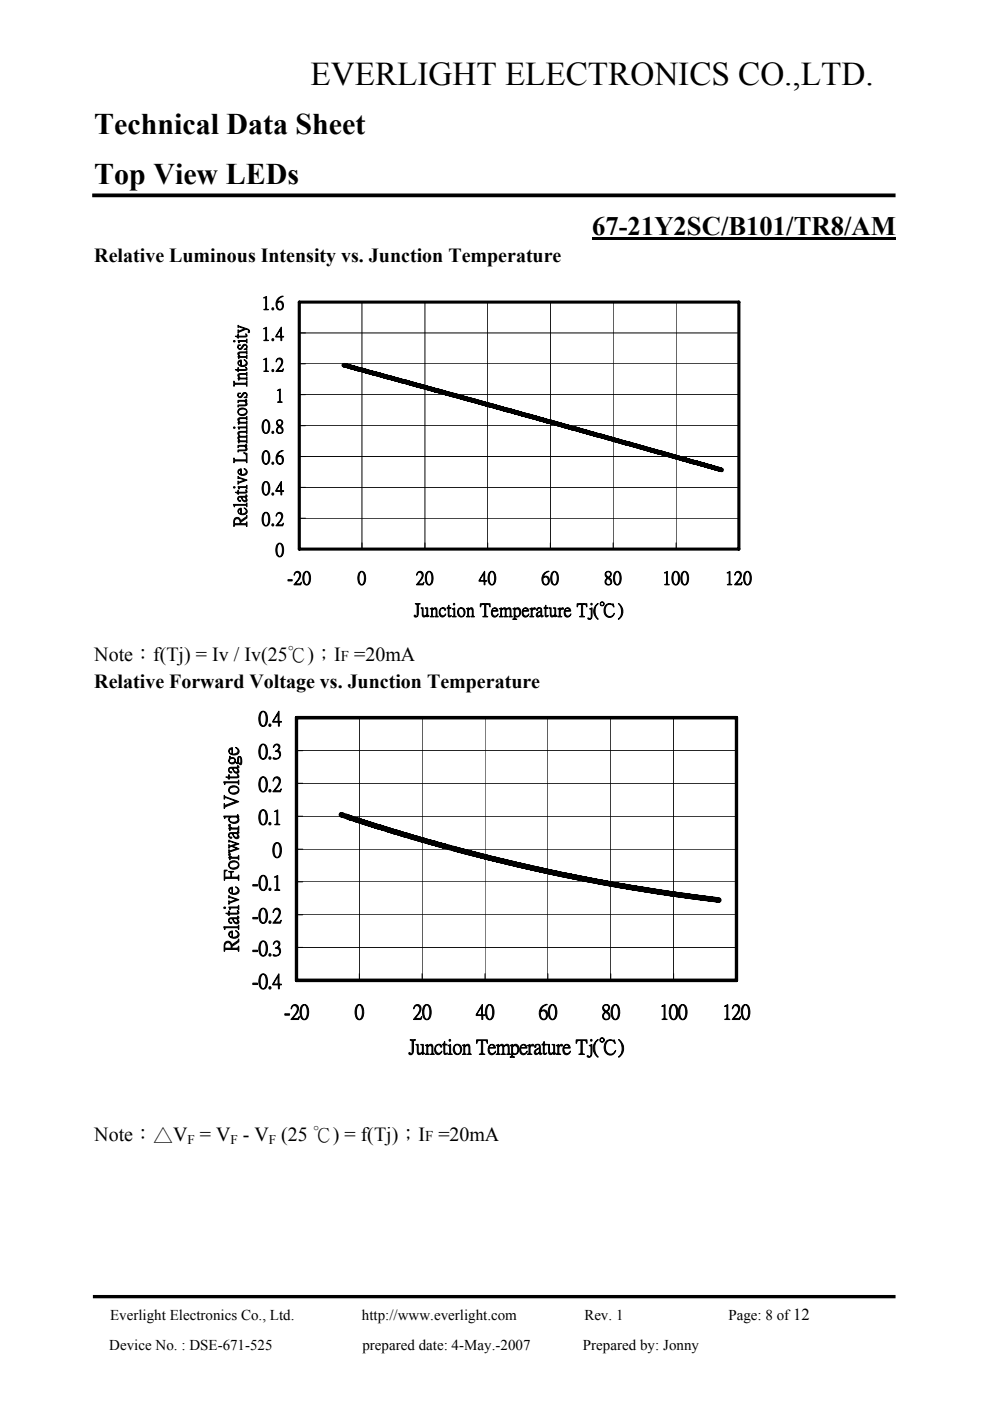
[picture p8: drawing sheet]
<svg xmlns="http://www.w3.org/2000/svg" width="210mm" height="297mm" viewBox="0 0 210 297" stroke-linecap="round" stroke-linejoin="round" font-family="sans-serif">
<defs><g id="words">
<text font-size="7" x="65.9" y="17.9">EVERLIGHT ELECTRONICS CO.,LTD.</text>
<g font-size="6.3">
<text x="20" y="28.4">Technical Data Sheet</text>
<text x="20" y="38.9">Top View LEDs</text>
</g>
<text font-size="5.7" x="125.6" y="49.7">67-21Y2SC/B101/TR8/AM</text>
<g font-size="4.3">
<text x="54.8" y="153.7">0.4</text>
<text x="54.8" y="160.7">0.3</text>
<text x="54.8" y="167.6">0.2</text>
<text x="54.8" y="174.6">0.1</text>
<text x="57.8" y="181.6">0</text>
<text x="53.5" y="188.5">-0.1</text>
<text x="53.5" y="195.5">-0.2</text>
<text x="50.4" y="201.8" transform="rotate(-90 50.4 201.8)">Relative Forward Voltage</text>
<text x="53.5" y="202.4">-0.3</text>
<text x="53.5" y="209.4">-0.4</text>
<text x="60.3" y="215.9">-20</text>
<text x="75.2" y="215.9">0</text>
<text x="87.6" y="215.9">20</text>
<text x="100.9" y="215.9">40</text>
<text x="114.2" y="215.9">60</text>
<text x="127.6" y="215.9">80</text>
<text x="139.9" y="215.9">100</text>
<text x="153.2" y="215.9">120</text>
<text x="86.6" y="223.3">Junction Temperature Tj(℃)</text>
</g>
<g font-size="4.2">
<text x="20" y="55.5">Relative Luminous Intensity vs. Junction Temperature</text>
<text x="20" y="140.3">Note：f(Tj) = Iv / Iv(25℃ ；I =20mA</text>
<text x="65.2" y="140.3">)</text>
<text x="20" y="145.9">Relative Forward Voltage vs. Junction Temperature</text>
<text x="20" y="242">Note：△V = V - V (25 ℃) = f(Tj)；I =20mA</text>
</g>
<g font-size="3.9">
<text x="55.5" y="65.4">1.6</text>
<text x="55.5" y="72">1.4</text>
<text x="55.5" y="78.5">1.2</text>
<text x="58.4" y="85.1">1</text>
<text x="55.5" y="91.6">0.8</text>
<text x="55.5" y="98.2">0.6</text>
<text x="55.5" y="104.7">0.4</text>
<text x="52.2" y="111.7" transform="rotate(-90 52.2 111.7)">Relative Luminous Intensity</text>
<text x="55.5" y="111.3">0.2</text>
<text x="58.4" y="117.8">0</text>
<text x="60.9" y="123.8">-20</text>
<text x="75.8" y="123.8">0</text>
<text x="88.2" y="123.8">20</text>
<text x="101.5" y="123.8">40</text>
<text x="114.8" y="123.8">60</text>
<text x="128.1" y="123.8">80</text>
<text x="140.5" y="123.8">100</text>
<text x="153.8" y="123.8">120</text>
<text x="87.8" y="130.6">Junction Temperature Tj(℃)</text>
</g>
<g font-size="3.2">
<text x="72.3" y="140.3">F</text>
<text x="90.2" y="242">F</text>
<text x="23.4" y="279.9">Everlight Electronics Co., Ltd.</text>
<text x="76.8" y="279.9">http://www.everlight.com</text>
<text x="123.9" y="279.9">Rev. 1</text>
<text x="154.5" y="279.9">Page: 8 of12</text>
<text x="23.2" y="286.3">Device No. : DSE-671-525</text>
<text x="76.9" y="286.3">prepared date: 4-May.-2007</text>
<text x="123.7" y="286.3">Prepared by: Jonny</text>
</g>
<g font-size="2.8">
<text x="39.8" y="242.5">F</text>
<text x="48.9" y="242.5">F</text>
<text x="57" y="242.5">F</text>
</g>
</g></defs>
<path d="M125.6 50.3h64.4v.6h-64.4z" fill="#000"/>
<path d="M19.7 274.9h170.2" fill="none" stroke="#000" stroke-width=".71" stroke-linecap="butt"/>
<path d="M19.6 41.4h170.3" fill="none" stroke="#000" stroke-width=".79" stroke-linecap="butt"/>
<g fill="#fff">
<path d="M45.3 60.5h117.5v71.9h-117.5z"/>
<path d="M63.5 64.1h93.2v52.3h-93.2z"/>
</g>
<g fill="none" stroke="#000" stroke-width=".21">
<path d="M63.5 77.1h93.2M63.5 70.6h93.2M63.5 64.1h93.2v52.3h-93.2zM76.8 64.1v52.3M90.1 64.1v52.3M103.4 64.1v52.3M116.7 64.1v52.3M130 64.1v52.3M143.4 64.1v52.3M63.5 96.8h93.2M63.5 90.3h93.2M63.5 83.7h93.2"/>
<path d="M63.5 109.9h93.2M63.5 103.3h93.2"/>
</g>
<path d="M63.5 64.1h93.2v52.3h-93.2z" fill="none" stroke="#000" stroke-width=".66"/>
<path d="M72.9 77.4l31.2 8.5 49 13.7" fill="none" stroke="#000" stroke-width=".98"/>
<g fill="#fff">
<path d="M45.4 147.4h115.7v80h-115.7z"/>
<path d="M62.9 152.2h93.3v55.7h-93.3z"/>
</g>
<g fill="none" stroke="#000" stroke-width=".21">
<path d="M62.9 159.2h93.3M62.9 152.2h93.3v55.7h-93.3zM76.2 152.2v55.7M89.5 152.2v55.7M102.9 152.2v55.7M116.2 152.2v55.7M129.5 152.2v55.7M142.9 152.2v55.7M62.9 173.1h93.3M62.9 166.1h93.3M62.9 194h93.3M62.9 187h93.3"/>
<path d="M62.9 180h93.3M62.9 200.9h93.3"/>
</g>
<path d="M62.9 152.2h93.3v55.7h-93.3z" fill="none" stroke="#000" stroke-width=".73"/>
<path d="M72.3 172.7l7.8 2.6 10.5 3.1 11.7 3.1 10.5 2.5 11.8 2.5 8.8 1.6 11 1.7 8.1 1" fill="none" stroke="#000" stroke-width="1.1"/>
<use href="#words"/>
</svg>
